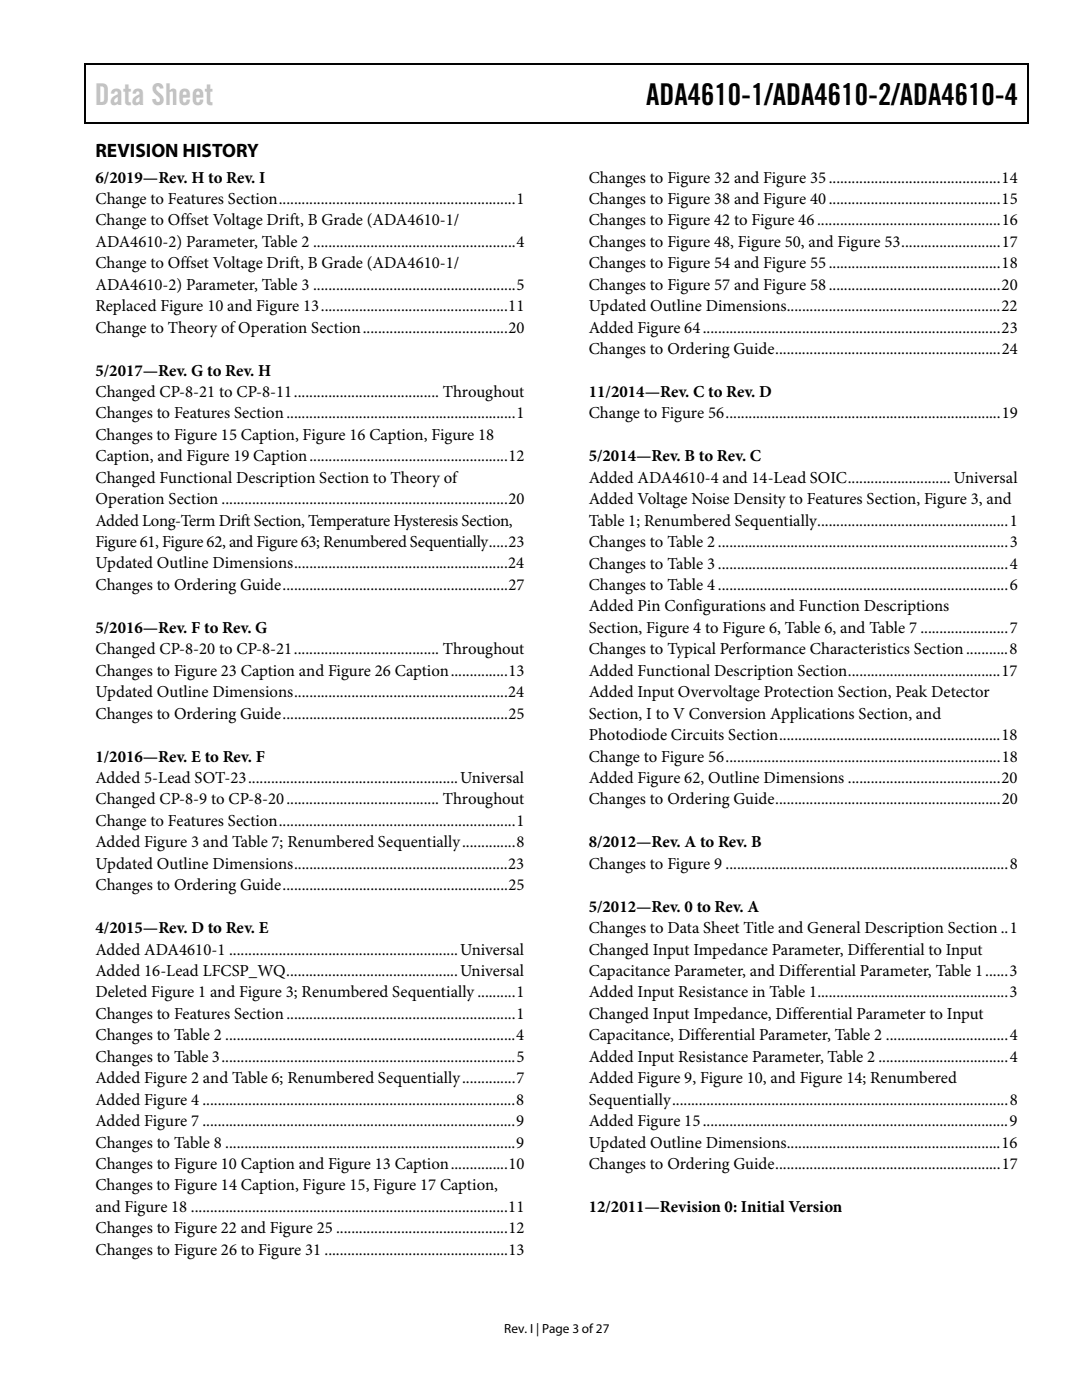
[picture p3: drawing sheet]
<svg xmlns="http://www.w3.org/2000/svg" width="216mm" height="279mm" viewBox="0 0 216 279" stroke-linecap="round" stroke-linejoin="round" font-family="sans-serif">
<defs><g id="words">
<text font-size="6" fill="#c0c0c0" x="18.9" y="21">Data Sheet</text>
<text font-size="6" x="128.9" y="21">ADA4610-1/ADA4610-2/ADA4610-4</text>
<text font-size="3.9" x="19" y="31.3">REVISION HISTORY</text>
<g font-size="3.3">
<text x="19" y="36.4">6/2019—Rev. H to Rev. I</text>
<text x="19" y="40.7">Change to Features Section .............................................................. 1</text>
<text x="117.5" y="36.4">Changes to Figure 32 and Figure 35 ............................................. 14</text>
<text x="117.5" y="40.7">Changes to Figure 38 and Figure 40 ............................................. 15</text>
<text x="19" y="45">Change to Offset Voltage Drift, B Grade (ADA4610-1/</text>
<text x="117.5" y="45">Changes to Figure 42 to Figure 46 ................................................ 16</text>
<text x="19" y="49.3">ADA4610-2) Parameter, Table 2 ..................................................... 4</text>
<text x="19" y="53.6">Change to Offset Voltage Drift, B Grade (ADA4610-1/</text>
<text x="117.5" y="49.3">Changes to Figure 48, Figure 50, and Figure 53 .......................... 17</text>
<text x="117.5" y="53.6">Changes to Figure 54 and Figure 55 ............................................. 18</text>
<text x="19" y="57.8">ADA4610-2) Parameter, Table 3 ..................................................... 5</text>
<text x="117.5" y="57.8">Changes to Figure 57 and Figure 58 ............................................. 20</text>
<text x="19" y="62.1">Replaced Figure 10 and Figure 13 ................................................. 11</text>
<text x="117.5" y="62.1">Updated Outline Dimensions ........................................................ 22</text>
<text x="19" y="66.4">Change to Theory of Operation Section ...................................... 20</text>
<text x="117.5" y="66.4">Added Figure 64 .............................................................................. 23</text>
<text x="117.5" y="70.7">Changes to Ordering Guide ........................................................... 24</text>
<text x="19" y="75">5/2017—Rev. G to Rev. H</text>
<text x="19" y="79.2">Changed CP-8-21 to CP-8-11 ...................................... Throughout</text>
<text x="19" y="83.5">Changes to Features Section ............................................................ 1</text>
<text x="117.5" y="79.2">11/2014—Rev. C to Rev. D</text>
<text x="117.5" y="83.5">Change to Figure 56 ........................................................................ 19</text>
<text x="19" y="87.8">Changes to Figure 15 Caption, Figure 16 Caption, Figure 18</text>
<text x="19" y="92.1">Caption, and Figure 19 Caption .................................................... 12</text>
<text x="117.5" y="92.1">5/2014—Rev. B to Rev. C</text>
<text x="19" y="96.4">Changed Functional Description Section to Theory of</text>
<text x="19" y="100.6">Operation Section ........................................................................... 20</text>
<text x="117.5" y="96.4">Added ADA4610-4 and 14-Lead SOIC ........................... Universal</text>
<text x="117.5" y="100.6">Added Voltage Noise Density to Features Section, Figure 3, and</text>
<text x="19" y="104.9">Added Long-Term Drift Section, Temperature Hysteresis Section,</text>
<text x="117.5" y="104.9">Table 1; Renumbered Sequentially .................................................. 1</text>
<text x="19" y="109.2">Figure 61, Figure 62, and Figure 63; Renumbered Sequentially ..... 23</text>
<text x="19" y="113.5">Updated Outline Dimensions ........................................................ 24</text>
<text x="117.5" y="109.2">Changes to Table 2 ............................................................................ 3</text>
<text x="117.5" y="113.5">Changes to Table 3 ............................................................................ 4</text>
<text x="19" y="117.8">Changes to Ordering Guide ........................................................... 27</text>
<text x="117.5" y="117.8">Changes to Table 4 ............................................................................ 6</text>
<text x="117.5" y="122">Added Pin Configurations and Function Descriptions</text>
<text x="19" y="126.3">5/2016—Rev. F to Rev. G</text>
<text x="19" y="130.6">Changed CP-8-20 to CP-8-21 ...................................... Throughout</text>
<text x="117.5" y="126.3">Section, Figure 4 to Figure 6, Table 6, and Table 7 ....................... 7</text>
<text x="117.5" y="130.6">Changes to Typical Performance Characteristics Section ........... 8</text>
<text x="19" y="134.9">Changes to Figure 23 Caption and Figure 26 Caption ............... 13</text>
<text x="117.5" y="134.9">Added Functional Description Section ........................................ 17</text>
<text x="19" y="139.2">Updated Outline Dimensions ........................................................ 24</text>
<text x="19" y="143.4">Changes to Ordering Guide ........................................................... 25</text>
<text x="117.5" y="139.2">Added Input Overvoltage Protection Section, Peak Detector</text>
<text x="117.5" y="143.4">Section, I to V Conversion Applications Section, and</text>
<text x="117.5" y="147.7">Photodiode Circuits Section .......................................................... 18</text>
<text x="19" y="152">1/2016—Rev. E to Rev. F</text>
<text x="117.5" y="152">Change to Figure 56 ........................................................................ 18</text>
<text x="19" y="156.3">Added 5-Lead SOT-23 ....................................................... Universal</text>
<text x="19" y="160.6">Changed CP-8-9 to CP-8-20 ........................................ Throughout</text>
<text x="117.5" y="156.3">Added Figure 62, Outline Dimensions ........................................ 20</text>
<text x="117.5" y="160.6">Changes to Ordering Guide ........................................................... 20</text>
<text x="19" y="164.8">Change to Features Section .............................................................. 1</text>
<text x="19" y="169.1">Added Figure 3 and Table 7; Renumbered Sequentially .............. 8</text>
<text x="19" y="173.4">Updated Outline Dimensions ........................................................ 23</text>
<text x="117.5" y="169.1">8/2012—Rev. A to Rev. B</text>
<text x="117.5" y="173.4">Changes to Figure 9 .......................................................................... 8</text>
<text x="19" y="177.7">Changes to Ordering Guide ........................................................... 25</text>
<text x="117.5" y="182">5/2012—Rev. 0 to Rev. A</text>
<text x="19" y="186.2">4/2015—Rev. D to Rev. E</text>
<text x="19" y="190.5">Added ADA4610-1 ............................................................ Universal</text>
<text x="117.5" y="186.2">Changes to Data Sheet Title and General Description Section .. 1</text>
<text x="117.5" y="190.5">Changed Input Impedance Parameter, Differential to Input</text>
<text x="19" y="194.8">Added 16-Lead LFCSP_WQ ............................................. Universal</text>
<text x="117.5" y="194.8">Capacitance Parameter, and Differential Parameter, Table 1 ...... 3</text>
<text x="19" y="199.1">Deleted Figure 1 and Figure 3; Renumbered Sequentially .......... 1</text>
<text x="19" y="203.3">Changes to Features Section ............................................................ 1</text>
<text x="117.5" y="199.1">Added Input Resistance in Table 1 .................................................. 3</text>
<text x="117.5" y="203.3">Changed Input Impedance, Differential Parameter to Input</text>
<text x="19" y="207.6">Changes to Table 2 ............................................................................ 4</text>
<text x="117.5" y="207.6">Capacitance, Differential Parameter, Table 2 ................................ 4</text>
<text x="19" y="211.9">Changes to Table 3 ............................................................................. 5</text>
<text x="117.5" y="211.9">Added Input Resistance Parameter, Table 2 .................................. 4</text>
<text x="19" y="216.2">Added Figure 2 and Table 6; Renumbered Sequentially .............. 7</text>
<text x="19" y="220.5">Added Figure 4 .................................................................................. 8</text>
<text x="117.5" y="216.2">Added Figure 9, Figure 10, and Figure 14; Renumbered</text>
<text x="117.5" y="220.5">Sequentially ........................................................................................ 8</text>
<text x="19" y="224.7">Added Figure 7 .................................................................................. 9</text>
<text x="117.5" y="224.7">Added Figure 15 ................................................................................ 9</text>
<text x="19" y="229">Changes to Table 8 ............................................................................ 9</text>
<text x="19" y="233.3">Changes to Figure 10 Caption and Figure 13 Caption ............... 10</text>
<text x="117.5" y="229">Updated Outline Dimensions ........................................................ 16</text>
<text x="117.5" y="233.3">Changes to Ordering Guide ........................................................... 17</text>
<text x="19" y="237.6">Changes to Figure 14 Caption, Figure 15, Figure 17 Caption,</text>
<text x="19" y="241.9">and Figure 18 ................................................................................... 11</text>
<text x="117.5" y="241.9">12/2011—Revision 0: Initial Version</text>
<text x="19" y="246.1">Changes to Figure 22 and Figure 25 ............................................. 12</text>
<text x="19" y="250.4">Changes to Figure 26 to Figure 31 ................................................ 13</text>
</g>
<text font-size="2.6" x="100.6" y="266">Rev. I | Page 3 of 27</text>
</g></defs>
<path d="M16.9 12.7h.2v1h-.2zM205.1 12.7h.2v1h-.2zM205.1 12.7h.2v.3h-.2zM82.3 24.4h.2v.3h-.2zM205.1 24.4h.2v.3h-.2z" fill="#000"/>
<path d="M16.9 12.8h188.2M17 13.7v11M205.2 13.7v11M205.1 24.5h-188.2" fill="none" stroke="#000" stroke-width=".25"/>
<use href="#words"/>
</svg>
